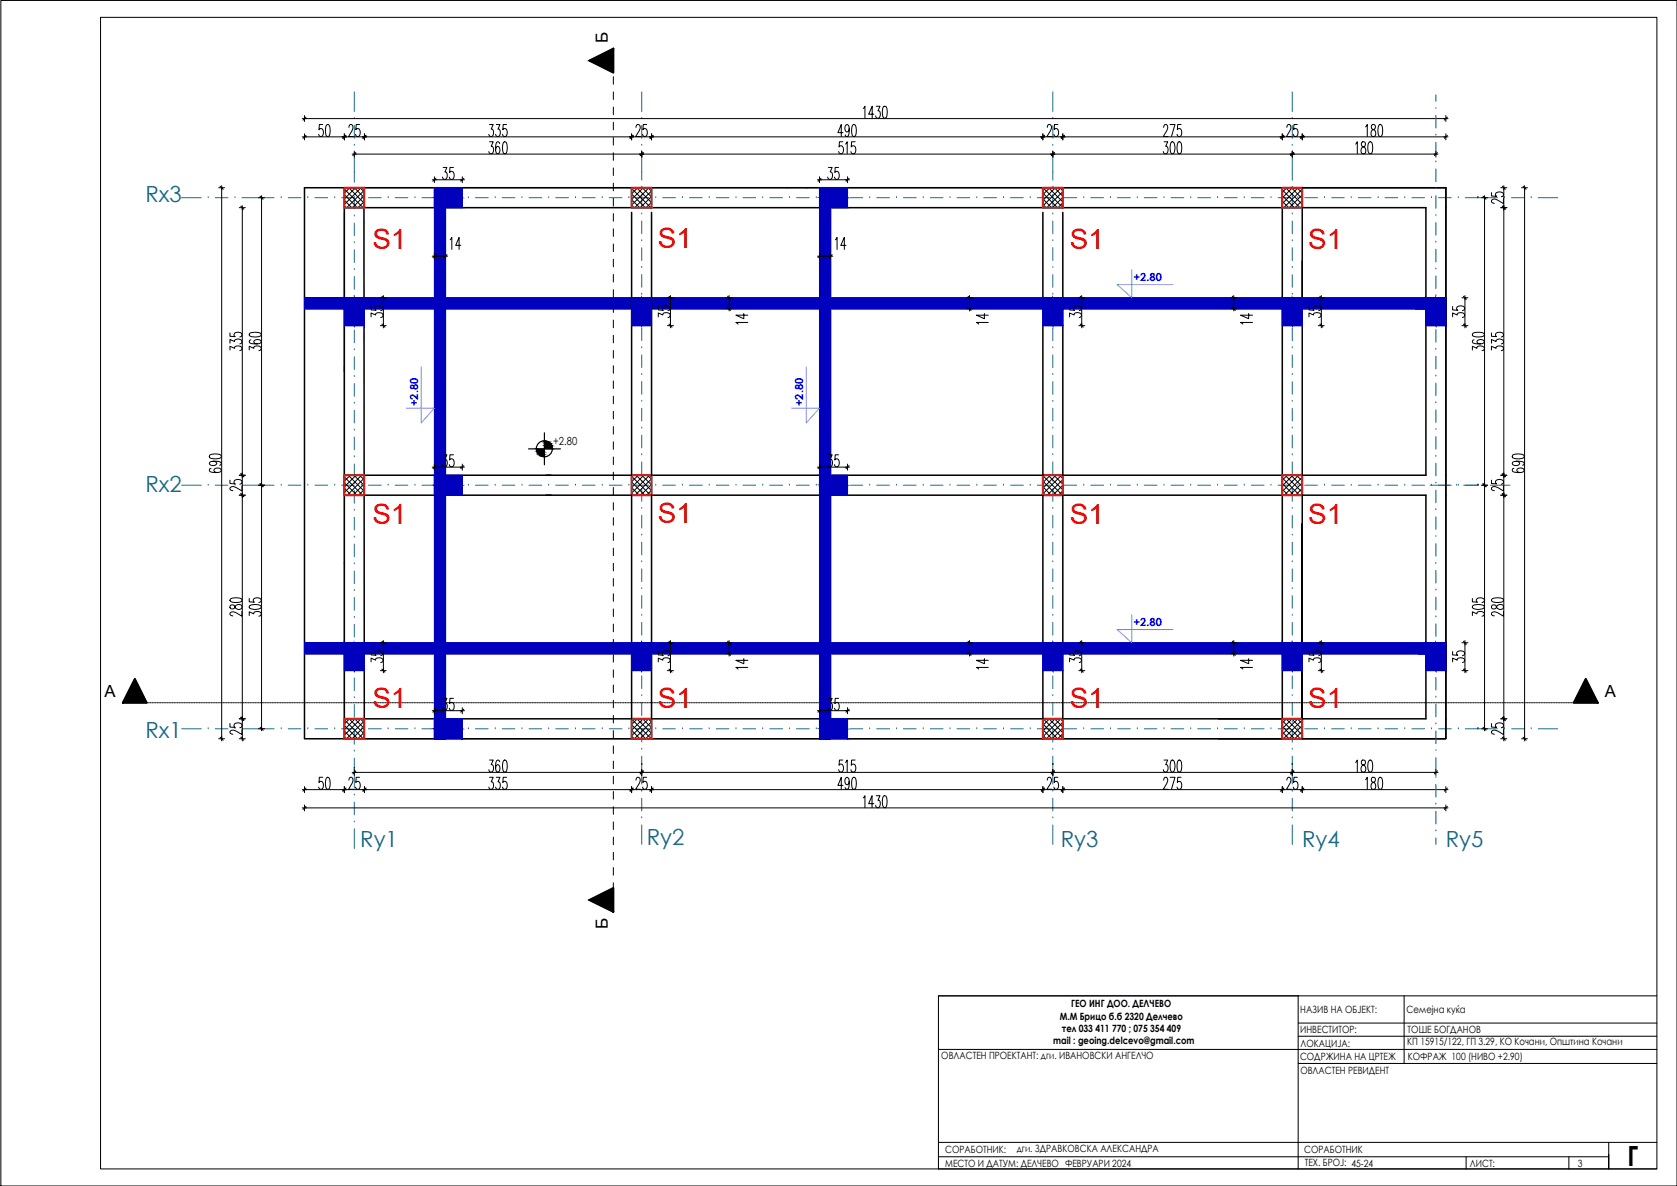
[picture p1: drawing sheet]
<svg xmlns="http://www.w3.org/2000/svg" width="420mm" height="297mm" viewBox="0 0 420 297" stroke-linecap="round" stroke-linejoin="round" font-family="sans-serif">
<defs><g id="words">
<g font-size="7" fill="#f00">
<text x="93.3" y="62.3">S1</text>
<text x="164.8" y="62.1">S1</text>
<text x="268.1" y="62.3">S1</text>
<text x="327.7" y="62.3">S1</text>
<text x="93.3" y="131.2">S1</text>
<text x="164.8" y="131">S1</text>
<text x="268.1" y="131.2">S1</text>
<text x="327.7" y="131.2">S1</text>
<text x="93.3" y="177.4">S1</text>
<text x="164.8" y="177.2">S1</text>
<text x="268.1" y="177.4">S1</text>
<text x="327.7" y="177.4">S1</text>
</g>
<text font-size="7" x="407.8" y="292">Г</text>
<g font-size="5.6" fill="#156a84">
<text x="36.4" y="50.6">Rx3</text>
<text x="36.4" y="123.1">Rx2</text>
<text x="36.4" y="184.8">Rx1</text>
<text x="90.3" y="212.2">Ry1</text>
<text x="162.1" y="211.6">Ry2</text>
<text x="265.8" y="212.2">Ry3</text>
<text x="326.2" y="212.2">Ry4</text>
<text x="362.2" y="212.2">Ry5</text>
</g>
<g font-size="4.2">
<text x="152.3" y="10.7" transform="rotate(-90 152.3 10.7)">Б</text>
<text x="26.2" y="174.7">А</text>
<text x="402.1" y="174.7">А</text>
<text x="152.3" y="232.8" transform="rotate(-90 152.3 232.8)">Б</text>
</g>
<g font-size="2.8" fill="#00f">
<text x="284" y="70.5">+2.80</text>
<text x="104.7" y="101.8" transform="rotate(-90 104.7 101.8)">+2.80</text>
<text x="201.3" y="101.8" transform="rotate(-90 201.3 101.8)">+2.80</text>
<text x="284" y="156.9">+2.80</text>
</g>
<text font-size="2.8" x="138.6" y="111.6">+2.80</text>
<g font-size="2.5">
<text x="265.5" y="255.3">М.М Брицо б.б 2320 Делчево</text>
<text x="268.4" y="252.3">ГЕО ИНГ ДОО. ДЕЛЧЕВО</text>
<text x="325.8" y="253.8">НАЗИВ НА ОБЈЕКТ:</text>
<text x="352.4" y="253.6">Семејна куќа</text>
<text x="263.9" y="261.5">mail : geoing.delcevo@gmail.com</text>
<text x="266" y="258.4">тел 033 411 770 ; 075 354 409</text>
<text x="325.8" y="258.6">ИНВЕСТИТОР:</text>
<text x="325.8" y="262.2">ЛОКАЦИЈА:</text>
<text x="352.6" y="261.7">КП 15915/122, ГП 3.29, КО Кочани, Општина Кочани</text>
<text x="352.7" y="258.7">ТОШЕ БОГДАНОВ</text>
<text x="235.8" y="265.3">ОВЛАСТЕН ПРОЕКТАНТ: дги. ИВАНОВСКИ АНГЕЛЧО</text>
<text x="325.7" y="265.5">СОДРЖИНА НА ЦРТЕЖ</text>
<text x="325.8" y="268.9">ОВЛАСТЕН РЕВИДЕНТ</text>
<text x="352.7" y="265.5">КОФРАЖ 100 (НИВО +2.90)</text>
<text x="236.8" y="288.7">СОРАБОТНИК:</text>
<text x="236.8" y="292.2">МЕСТО И ДАТУМ: ДЕЛЧЕВО ФЕВРУАРИ 2024</text>
<text x="254.8" y="288.5">дги. ЗДРАВКОВСКА АЛЕКСАНДРА</text>
<text x="326.8" y="288.8">СОРАБОТНИК</text>
<text x="326.9" y="292.1">ТЕХ. БРОЈ: 45-24</text>
<text x="368.3" y="292.3">ЛИСТ:</text>
<text x="395.4" y="292.2">3</text>
</g>
</g></defs>
<g fill="none" stroke="#000" stroke-width=".25">
<path d="M.2 .1h420v296.9h-420zM235.1 249.4h180M325.2 259.5h89.9M325.2 256.2h89.9M351.8 249.4v16.9M235.1 262.8h180M325.2 266.3h89.9M235.1 289.7h168M235.1 286.1h180M325.2 292.8v-43.4h-90.1v43.4h180M367.3 289.7v3.1M393.1 289.7v3.1"/>
<path d="M403.1 286.1v6.7v-3.7"/>
</g>
<path d="M25.2 4.3h389.9v288.5h-389.9z" fill="none" stroke="#000" stroke-width=".25"/>
<path d="M86.3 47h275.9v138h-275.9z" fill="none" stroke="#000" stroke-width=".25"/>
<!-- layer: Structural - Bearing -->
<g fill="none" stroke="#000" stroke-width=".38">
<path d="M86.3 47l-10 .1v137.9h10M86.3 52v128M91.2 52l.1 128h66.9v-56M91.3 47h66.9M91.3 52h66.9M158.2 53.2v65.8M163.2 52h98.1M163.2 47h98.1M163.2 53.2v65.8M261.3 53.2v65.8M266.3 52h55v67h-230M266.3 47h55"/>
<path d="M266.3 53.2v65.8M326.3 47h35.9v138h-35.9M326.3 52h31v67h-31zM91.3 124h46.8M136.8 124h184.5v56h-55v-56M163.2 124v56h98.1v-56M326.3 131.2v48.8v-56h31v56h-31M91.3 185h66.9M163.2 185h98.1M266.3 185h55"/>
</g>
<g fill="none" stroke="#000" stroke-width=".25">
<path d="M86.3 53.2v40M86.3 51.6l.4 .4M86.3 50.2l1.8 1.8M86.3 48.8l3.2 3.2M86.3 47.4l4.7 4.6M87.4 47l3.9 3.9M87.6 47l-1.3 1.4M88.8 47l2.5 2.5M89.1 47l-2.8 2.8M90.2 47l1.1 1.1M90.5 47l-4.2 4.2M91.3 47.7l-4.4 4.3"/>
<path d="M91.3 49.1l-3 2.9M91.3 50.4l-1.6 1.6M91.3 51.9l-.2 .1M158.2 51.4l.6 .6M158.4 47l-.2 .1 4.9 4.9M159.5 47l3.7 3.7M159.8 47l-1.6 1.6 3.5 3.4M160.9 47l2.3 2.3M161.2 47l-3 3 2.1 2M162.3 47l.9 .9M162.6 47l-4.4 4.4M163.2 47.8l-4.2 4.2"/>
<path d="M163.2 49.2l-2.8 2.8M163.2 50.7l-1.4 1.3M261.3 51.2l.8 .8M261.3 49.8l2.2 2.2M261.3 48.4l3.6 3.6M261.3 47l5 5M261.6 47l-.3 .4M262.7 47l3.6 3.6M263 47l-1.7 1.8M264.2 47l2.1 2.1M264.4 47l-3.1 3.2M265.6 47l.7 .7"/>
<path d="M265.8 47l-4.5 4.6M266.3 48l-4 4M266.3 49.4l-2.6 2.6M266.3 50.8l-1.3 1.2M321.3 51.8l.2 .2M321.3 50.4l1.6 1.6M321.3 49l3 3M321.3 47.6l4.4 4.4M322.1 47l4.2 4.2M322.4 47l-1.1 1.2M323.6 47l2.7 2.8M323.8 47l-2.5 2.6"/>
<path d="M325 47l1.3 1.3M325.2 47l-3.9 4M326.3 47h35.9v138h-35.9M326.3 47.4l-4.7 4.6M326.3 48.8l-3.3 3.2M326.3 50.2l-1.8 1.8M326.3 51.6l-.4 .4M86.3 119.5l4.5 4.5M86.4 119l-.1 .1M87.2 119l4.1 4M87.8 119l-1.5 1.5M88.7 119l2.6 2.6"/>
<path d="M89.2 119l-2.9 2.9M90.1 119l1.2 1.2M90.6 119l-4.3 4.3M91.3 119.7l-4.3 4.3M158.5 119l-.3 .3 4.8 4.7M159.4 119l3.8 3.9M159.9 119l-1.7 1.7 3.3 3.3M160.8 119l2.4 2.4M161.3 119l-3.1 3.1 1.9 1.9M162.2 119l1 1M162.7 119l-4.5 4.5 .5 .5M163.2 119.9l-4.1 4.1"/>
<path d="M261.3 119.1l4.9 4.9M261.7 119l-.4 .5M262.6 119l3.7 3.7M263.1 119l-1.8 1.9M264 119l2.3 2.3M264.5 119l-3.2 3.3M265.4 119l.9 .8M265.9 119l-4.6 4.7M321.3 119.7l4.3 4.3M322 119l4.3 4.3M322.5 119l-1.2 1.3M323.4 119l2.9 2.9"/>
<path d="M323.9 119l-2.6 2.7M324.8 119l1.5 1.5M325.3 119l-4 4.1M326.3 119h.1M326.3 119.5l-4.5 4.5M86.3 123.7l.3 .3M86.3 122.3l1.7 1.7M86.3 120.9l3.1 3.1M91.3 121.2l-2.9 2.8M91.3 122.6l-1.5 1.4M91.3 124h.1M163.2 121.4l-2.7 2.6"/>
<path d="M163.2 122.8l-1.2 1.2M261.3 123.3l.7 .7M261.3 121.9l2.1 2.1M261.3 120.5l3.5 3.5M266.3 120.1l-3.9 3.9M266.3 121.5l-2.5 2.5M266.3 123l-1.1 1M321.3 123.9l.1 .1M321.3 122.5l1.4 1.5M321.3 121.1l2.9 2.9M326.3 120.9l-3.1 3.1M326.3 122.3l-1.7 1.7"/>
<path d="M326.3 123.8l-.3 .2M158.2 181.5l3.6 3.5 1.4-1.5M158.3 180l4.9 5M159.6 180l3.6 3.7M159.7 180l-1.5 1.5M161 180l2.2 2.3M161.1 180l-2.9 2.9 2.1 2.1 2.9-2.9M162.4 180l.8 .8M162.5 180l-4.3 4.3 .7 .7M163.2 180.7l-4.2 4.3M261.3 184.1l.8 .9M261.3 182.7l2.3 2.3"/>
<path d="M261.3 181.3l3.7 3.7M261.4 180l4.9 4.9M261.5 180l-.2 .3M262.8 180l3.5 3.5M262.9 180l-1.6 1.7M264.2 180l2.1 2.1M264.3 180l-3 3.1M265.6 180l.7 .7M265.8 180l-4.5 4.5M266.3 180.9l-4.1 4.1M266.3 182.4l-2.7 2.6M266.3 183.8l-1.3 1.2"/>
<path d="M321.3 181.9l3.1 3.1 1.9-1.8M321.3 180.5l4.5 4.5 .5-.4M321.3 184.7l.2 .3M321.3 183.3l1.7 1.7M322.2 180l4.1 4.1M322.3 180l-1 1.1M323.6 180l2.7 2.7M323.7 180l-2.4 2.5M325 180l1.3 1.3M325.2 180l-3.9 3.9M326.3 180.3l-4.7 4.7M326.3 181.7l-3.3 3.3"/>
</g>
<!-- layer: OSKI -->
<g fill="none" stroke="#156a84" stroke-width=".25">
<path d="M88.8 36.4h.1M88.8 29.7h.1M88.8 23v4.9M88.8 31.4v3.2M88.8 38.1v7.5M160.8 36.4h.1M160.8 29.7h.1M160.8 23v4.9M160.8 31.4v3.2M160.8 38.1v7M263.8 36.4h.1M263.8 29.7h.1"/>
<path d="M263.8 23v4.9M263.8 31.4v3.2M263.8 38.1v7M323.8 36.4h.1M323.8 29.7h.1M323.8 23v4.9M323.8 31.4v3.2M323.8 38.1v7M359.7 27.2h.1M359.7 33.9h.1M359.7 23.8v1.6M359.7 28.9v3.2"/>
<path d="M359.7 35.6v3.2M45.5 49.5h4.9M52.2 49.5h.1M53.9 49.5h3.2M58.9 49.5h.1M60.6 49.5h8.1M70.4 49.5h.1M72.2 49.5h3.2M77.1 49.5h.1M78.9 49.5h3.2M83.9 49.5h.1M85.6 49.5h3.2"/>
<path d="M88.8 54.1h.1M88.8 47.4h.1M88.8 49.1v3.2M88.8 55.9v3.1M90.6 49.5h.1M92.3 49.5h3.2M97.2 49.5h.1M99 49.5h3.2M104 49.5h.1M105.7 49.5h3.2M110.7 49.5h.1M112.4 49.5h3.2"/>
<path d="M117.3 49.5h.1M119.1 49.5h3.2M124.1 49.5h.1M125.8 49.5h3.2M130.8 49.5h.1M132.5 49.5h3.2M137.5 49.5h.1M139.2 49.5h3.2M144.2 49.5h.1M145.9 49.5h3.2M150.9 49.5h.1M152.7 49.5h3.1"/>
<path d="M157.6 49.5h.1M159.3 49.5h3.2M160.8 53.6h.1M160.8 46.9h.1M160.8 48.7v3.1M160.8 55.4v3.1M164.3 49.5h.1M166 49.5h3.2M171 49.5h.1M172.8 49.5h3.1M177.7 49.5h.1M179.5 49.5h3.1"/>
<path d="M184.4 49.5h.1M186.1 49.5h3.2M191.1 49.5h.1M192.9 49.5h3.1M197.8 49.5h.1M199.6 49.5h3.1M204.5 49.5h.1M206.2 49.5h3.2M211.2 49.5h.1M213 49.5h3.2M217.9 49.5h.1M219.7 49.5h3.1"/>
<path d="M224.6 49.5h.1M226.4 49.5h3.1M231.3 49.5h.1M233.1 49.5h3.2M238 49.5h.1M239.8 49.5h3.2M244.7 49.5h.1M246.5 49.5h3.1M251.4 49.5h.1M253.2 49.5h3.2M258.1 49.5h.1M259.9 49.5h3.2"/>
<path d="M263.8 53.6h.1M263.8 46.9h.1M263.8 48.7v3.1M263.8 55.4v3.1M264.8 49.5h.1M266.6 49.5h3.1M271.5 49.5h.1M273.3 49.5h3.2M278.2 49.5h.1M280 49.5h3.2M284.9 49.5h.1M286.7 49.5h3.2"/>
<path d="M291.6 49.5h.1M293.4 49.5h3.2M298.3 49.5h.1M300.1 49.5h3.2M305.1 49.5h.1M306.8 49.5h3.2M311.7 49.5h.1M313.5 49.5h3.2M318.4 49.5h.1M320.2 49.5h3.2M323.8 53.6h.1M323.8 46.9h.1"/>
<path d="M323.8 48.7v3.1M323.8 55.4v3.1M325.2 49.5h.1M326.9 49.5h3.2M331.9 49.5h.1M333.6 49.5h3.2M338.5 49.5h.1M340.3 49.5h3.2M345.3 49.5h.1M347 49.5h3.2M352 49.5h.1M353.7 49.5h3.2"/>
<path d="M358.6 49.5h.1M359.7 40.5h.1M359.7 47.3h.1M359.7 54h.1M359.7 42.3v3.2M359.7 49v3.2M359.7 55.7v3.2M360.4 49.5h3.2M365.4 49.5h.1M367.1 49.5h8.1M376.9 49.5h.1M378.7 49.5h3.2"/>
<path d="M383.6 49.5h.1M385.4 49.5h4.9M88.8 74.2h.1M88.8 67.5h.1M88.8 60.8h.1M88.8 62.6v3.1M88.8 69.2v3.2M88.8 76v3.1M160.8 73.7h.1M160.8 67h.1M160.8 60.3h.1M160.8 62v3.2"/>
<path d="M160.8 68.8v3.2M160.8 75.5v3.1M263.8 73.7h.1M263.8 67h.1M263.8 60.3h.1M263.8 62v3.2M263.8 68.8v3.2M263.8 75.5v3.1M323.8 73.7h.1M323.8 67h.1M323.8 60.3h.1M323.8 62v3.2"/>
<path d="M323.8 68.8v3.2M323.8 75.5v3.1M359.7 60.6h.1M359.7 67.4h.1M359.7 74.1h.1M359.7 62.4v3.2M359.7 69.1v3.2M359.7 75.8v3.2M88.8 94.3h.1M88.8 87.6h.1M88.8 80.9h.1M88.8 82.7v3.1"/>
<path d="M88.8 89.4v3.1M88.8 96.1v3.2M160.8 93.8h.1M160.8 87.1h.1M160.8 80.4h.1M160.8 82.2v3.1M160.8 88.9v3.2M160.8 95.6v3.1M263.8 93.8h.1M263.8 87.1h.1M263.8 80.4h.1M263.8 82.2v3.1"/>
<path d="M263.8 88.9v3.2M263.8 95.6v3.1M323.8 93.8h.1M323.8 87.1h.1M323.8 80.4h.1M323.8 82.2v3.1M323.8 88.9v3.2M323.8 95.6v3.1M359.7 80.8h.1M359.7 87.5h.1M359.7 94.2h.1M359.7 82.5v3.2"/>
<path d="M359.7 89.2v3.2M359.7 96v3.1M88.8 114.4h.1M88.8 107.7h.1M88.8 101h.1M88.8 102.8v3.1M88.8 109.5v3.1M88.8 116.2v3.2M160.8 113.9h.1M160.8 107.2h.1M160.8 100.5h.1M160.8 102.3v3.1"/>
<path d="M160.8 109v3.2M160.8 115.7v3.2M263.8 113.9h.1M263.8 107.2h.1M263.8 100.5h.1M263.8 102.3v3.1M263.8 109v3.2M263.8 115.7v3.2M323.8 113.9h.1M323.8 107.2h.1M323.8 100.5h.1M323.8 102.3v3.1"/>
<path d="M323.8 109v3.2M323.8 115.7v3.2M359.7 100.9h.1M359.7 107.6h.1M359.7 114.3h.1M359.7 102.6v3.2M359.7 109.3v3.2M359.7 116v3.2M45.5 121.5h4.9M52.2 121.5h.1M53.9 121.5h3.2M58.9 121.5h.1"/>
<path d="M60.6 121.5h8.1M70.4 121.5h.1M72.2 121.5h3.2M77.1 121.5h.1M78.9 121.5h3.2M83.9 121.5h.1M85.6 121.5h3.2M88.8 134.5h.1M88.8 127.8h.1M88.8 121.1h.1M88.8 122.9v3.2M88.8 129.6v3.1"/>
<path d="M88.8 136.3v3.1M90.6 121.5h.1M92.3 121.5h3.2M97.2 121.5h.1M99 121.5h3.2M104 121.5h.1M105.7 121.5h3.2M110.7 121.5h.1M112.4 121.5h3.2M117.3 121.5h.1M119.1 121.5h3.2M124.1 121.5h.1"/>
<path d="M125.8 121.5h3.2M130.8 121.5h.1M132.5 121.5h3.2M137.5 121.5h.1M139.2 121.5h3.2M144.2 121.5h.1M145.9 121.5h3.2M150.9 121.5h.1M152.7 121.5h3.1M157.6 121.5h.1M159.3 121.5h3.2M160.8 134h.1"/>
<path d="M160.8 127.3h.1M160.8 120.6h.1M160.8 122.4v3.1M160.8 129.1v3.1M160.8 135.8v3.2M164.3 121.5h.1M166 121.5h3.2M171 121.5h.1M172.8 121.5h3.1M177.7 121.5h.1M179.5 121.5h3.1M184.4 121.5h.1"/>
<path d="M186.1 121.5h3.2M191.1 121.5h.1M192.9 121.5h3.1M197.8 121.5h.1M199.6 121.5h3.1M204.5 121.5h.1M206.2 121.5h3.2M211.2 121.5h.1M213 121.5h3.2M217.9 121.5h.1M219.7 121.5h3.1M224.6 121.5h.1"/>
<path d="M226.4 121.5h3.1M231.3 121.5h.1M233.1 121.5h3.2M238 121.5h.1M239.8 121.5h3.2M244.7 121.5h.1M246.5 121.5h3.1M251.4 121.5h.1M253.2 121.5h3.2M258.1 121.5h.1M259.9 121.5h3.2M263.8 134h.1"/>
<path d="M263.8 127.3h.1M263.8 120.6h.1M263.8 122.4v3.1M263.8 129.1v3.1M263.8 135.8v3.2M264.8 121.5h.1M266.6 121.5h3.1M271.5 121.5h.1M273.3 121.5h3.2M278.2 121.5h.1M280 121.5h3.2M284.9 121.5h.1"/>
<path d="M286.7 121.5h3.2M291.6 121.5h.1M293.4 121.5h3.2M298.3 121.5h.1M300.1 121.5h3.2M305.1 121.5h.1M306.8 121.5h3.2M311.7 121.5h.1M313.5 121.5h3.2M318.4 121.5h.1M320.2 121.5h3.2M323.8 134h.1"/>
<path d="M323.8 127.3h.1M323.8 120.6h.1M323.8 122.4v3.1M323.8 129.1v3.1M323.8 135.8v3.2M325.2 121.5h.1M326.9 121.5h3.2M331.9 121.5h.1M333.6 121.5h3.2M338.5 121.5h.1M340.3 121.5h3.2M345.3 121.5h.1"/>
<path d="M347 121.5h3.2M352 121.5h.1M353.7 121.5h3.2M358.3 121.5h5.3M358.6 121.5h.1M359.7 121h.1M359.7 127.7h.1M359.7 134.4h.1M359.7 122.8v3.1M359.7 129.4v3.2M359.7 136.1v3.2M365 121.5h.1"/>
<path d="M365.4 121.5h.1M366.7 121.5h3.6M371.6 121.5h.1M373.4 121.5h4.9M88.8 154.6h.1M88.8 147.9h.1M88.8 141.2h.1M88.8 143v3.2M88.8 149.7v3.2M88.8 156.4v3.1M160.8 154.1h.1M160.8 147.4h.1"/>
<path d="M160.8 140.7h.1M160.8 142.5v3.2M160.8 149.2v3.1M160.8 155.9v3.2M263.8 154.1h.1M263.8 147.4h.1M263.8 140.7h.1M263.8 142.5v3.2M263.8 149.2v3.1M263.8 155.9v3.2M323.8 154.1h.1M323.8 147.4h.1"/>
<path d="M323.8 140.7h.1M323.8 142.5v3.2M323.8 149.2v3.1M323.8 155.9v3.2M359.7 141.1h.1M359.7 147.8h.1M359.7 154.5h.1M359.7 142.9v3.1M359.7 149.5v3.2M359.7 156.2v3.2M88.8 174.7h.1M88.8 168h.1"/>
<path d="M88.8 161.3h.1M88.8 163.1v3.2M88.8 169.8v3.2M88.8 176.5v3.1M160.8 174.2h.1M160.8 167.5h.1M160.8 160.8h.1M160.8 162.6v3.2M160.8 169.3v3.2M160.8 176v3.2M263.8 174.2h.1M263.8 167.5h.1"/>
<path d="M263.8 160.8h.1M263.8 162.6v3.2M263.8 169.3v3.2M263.8 176v3.2M323.8 174.2h.1M323.8 167.5h.1M323.8 160.8h.1M323.8 162.6v3.2M323.8 169.3v3.2M323.8 176v3.2M359.7 161.2h.1M359.7 167.9h.1"/>
<path d="M359.7 174.6h.1M359.7 163v3.1M359.7 169.7v3.1M359.7 176.3v3.2M45.5 182.5h4.9M52.2 182.5h.1M53.9 182.5h3.2M58.9 182.5h.1M60.6 182.5h8.1M70.4 182.5h.1M72.2 182.5h3.2M77.1 182.5h.1"/>
<path d="M78.9 182.5h3.2M83.9 182.5h.1M85.6 182.5h3.2M88.8 188.1h.1M88.8 181.4h.1M88.8 199.1h.1M88.8 183.2v3.2M88.8 189.9v7.5M90.6 182.5h.1M92.3 182.5h3.2M97.2 182.5h.1M99 182.5h3.2"/>
<path d="M104 182.5h.1M105.7 182.5h3.2M110.7 182.5h.1M112.4 182.5h3.2M117.3 182.5h.1M119.1 182.5h3.2M124.1 182.5h.1M125.8 182.5h3.2M130.8 182.5h.1M132.5 182.5h3.2M137.5 182.5h.1M139.2 182.5h3.2"/>
<path d="M144.2 182.5h.1M145.9 182.5h3.2M150.9 182.5h.1M152.7 182.5h3.1M157.6 182.5h.1M159.3 182.5h3.2M160.8 187.6h.1M160.8 180.9h.1M160.8 198.1h.1M160.8 182.7v3.2M160.8 189.4v7M160.8 199.9v3.2"/>
<path d="M164.3 182.5h.1M166 182.5h3.2M171 182.5h.1M172.8 182.5h3.1M177.7 182.5h.1M179.5 182.5h3.1M184.4 182.5h.1M186.1 182.5h3.2M191.1 182.5h.1M192.9 182.5h3.1M197.8 182.5h.1M199.6 182.5h3.1"/>
<path d="M204.5 182.5h.1M206.2 182.5h3.2M211.2 182.5h.1M213 182.5h3.2M217.9 182.5h.1M219.7 182.5h3.1M224.6 182.5h.1M226.4 182.5h3.1M231.3 182.5h.1M233.1 182.5h3.2M238 182.5h.1M239.8 182.5h3.2"/>
<path d="M244.7 182.5h.1M246.5 182.5h3.1M251.4 182.5h.1M253.2 182.5h3.2M258.1 182.5h.1M259.9 182.5h3.2M263.8 187.6h.1M263.8 180.9h.1M263.8 198.1h.1M263.8 182.7v3.2M263.8 189.4v7M263.8 199.9v3.2"/>
<path d="M264.8 182.5h.1M266.6 182.5h3.1M271.5 182.5h.1M273.3 182.5h3.2M278.2 182.5h.1M280 182.5h3.2M284.9 182.5h.1M286.7 182.5h3.2M291.6 182.5h.1M293.4 182.5h3.2M298.3 182.5h.1M300.1 182.5h3.2"/>
<path d="M305.1 182.5h.1M306.8 182.5h3.2M311.7 182.5h.1M313.5 182.5h3.2M318.4 182.5h.1M320.2 182.5h3.2M323.8 187.6h.1M323.8 180.9h.1M323.8 198.1h.1M323.8 182.7v3.2M323.8 189.4v7M323.8 199.9v3.2"/>
<path d="M325.2 182.5h.1M326.9 182.5h3.2M331.9 182.5h.1M333.6 182.5h3.2M338.5 182.5h.1M340.3 182.5h3.2M345.3 182.5h.1M347 182.5h3.2M352 182.5h.1M353.7 182.5h3.2M358.6 182.5h.1M359.7 181.3h.1"/>
<path d="M359.7 188h.1M359.7 194.7h.1M359.7 183.1v3.2M359.7 189.8v3.1M359.7 196.5v3.1M360.4 182.5h3.2M365.4 182.5h.1M367.1 182.5h8.1M376.9 182.5h.1M378.7 182.5h3.2M383.6 182.5h.1M385.4 182.5h4.9"/>
<path d="M88.8 205.9h.1M88.8 200.9v3.2M88.8 207.6v4.9M160.8 204.8h.1M160.8 206.6v4.9M263.8 204.8h.1M263.8 206.6v4.9M323.8 204.8h.1M323.8 206.6v4.9M359.7 201.4h.1M359.7 208.1h.1M359.7 203.2v3.2"/>
<path d="M359.7 209.9v1.6"/>
</g>
<g fill="none" stroke="#000" stroke-width=".25">
<path d="M65.5 49.5h.1M370.3 49.5h.1M371.9 49.5h.1M65.5 121.5h.1M370.3 121.5h.1M371.9 121.5h.1M65.5 182.5h.1M88.8 192.5h.1M160.8 191.5h.1M263.8 191.5h.1M323.8 191.5h.1M370.3 182.5h.1"/>
<path d="M371.9 182.5h.1"/>
</g>
<g fill="none" stroke="#000" stroke-width=".3">
<path d="M132.4 112.4h8M136.4 108.4v8"/>
<circle cx="136.4" cy="112.4" r="2.01"/>
</g>
<g fill="#000" stroke="#000" stroke-width=".25">
<path d="M135 113.8h1.4v.4zM136.4 110.4l.8 .2h-.8z"/>
<path d="M135 113.8l.6 .4h.8zM135.6 114.2h.8v.2z"/>
<path d="M134.4 112.4l2 .8v-.8zM134.4 112.4l2 .8h-1.8z"/>
<path d="M134.6 113.2l1.8 .6v-.6zM134.6 113.2l1.8 .6h-1.4z"/>
<path d="M136.4 110.6l1.4 .4-.6-.4zM136.4 110.6l1.4 .4h-1.4z"/>
<path d="M136.4 111l1.9 .6-.5-.6zM136.4 111l1.9 .6h-1.9z"/>
<path d="M136.4 111.6l2 .8-.1-.8zM136.4 111.6l2 .8h-2z"/>
</g>
<!-- layer: Marker - Section -->
<g fill="none" stroke="#000" stroke-width=".25">
<path d="M153.7 12.2v1.3M153.7 15.4v1.9M153.7 19.2v1.9M153.7 23v1.9M153.7 26.8v1.9M153.7 30.6v1.9M153.7 34.4v2M153.7 38.3v1.9M153.7 42.1v1.9M153.7 45.9v1.9M153.7 49.7v1.9M153.7 53.5v1.9"/>
<path d="M153.7 57.3v1.9M153.7 61.1v1.9M153.7 64.9v1.9M153.7 68.7v1.9M153.7 72.5v2M153.7 76.4v1.9M153.7 80.2v1.9M153.7 84v1.9M153.7 87.8v1.9M153.7 91.6v1.9M153.7 95.4v1.9M153.7 99.2v1.9"/>
<path d="M153.7 103v1.9M153.7 106.8v1.9M153.7 110.6v2M153.7 114.5v1.9M153.7 118.3v1.9M153.7 122.1v1.9M153.7 125.9v1.8M153.7 129.7v1.9M153.7 133.5v1.9M153.7 137.3v1.9M153.7 141.1v1.9M153.7 144.9v1.9"/>
<path d="M153.7 148.7v1.9M153.7 152.5v1.9M153.7 156.3v1.9M36.7 176h.3M37.2 176h.2M37.6 176h.2M38.1 176h.2M38.5 176h.2M38.9 176h.2M39.3 176h.2M39.8 176h.2M40.2 176h.2"/>
<path d="M40.6 176h.2M41 176h.2M41.4 176h.3M41.9 176h.2M42.3 176h.2M42.7 176h.2M43.1 176h.2M43.6 176h.2M44 176h.2M44.4 176h.2M44.8 176h.2M45.3 176h.2"/>
<path d="M45.7 176h.2M46.1 176h.2M46.5 176h.2M46.9 176h.3M47.4 176h.2M47.8 176h.2M48.2 176h.2M48.6 176h.3M49.1 176h.2M49.5 176h.2M49.9 176h.2M50.3 176h.2"/>
<path d="M50.8 176h.2M51.2 176h.2M51.6 176h.2M52 176h.2M52.5 176h.2M52.9 176h.2M53.3 176h.2M53.7 176h.2M54.1 176h.3M54.6 176h.2M55 176h.2M55.4 176h.2"/>
<path d="M55.8 176h.2M56.3 176h.2M56.7 176h.2M57.1 176h.2M57.5 176h.2M58 176h.2M58.4 176h.2M58.8 176h.2M59.2 176h.2M59.6 176h.3M60.1 176h.2M60.5 176h.2"/>
<path d="M60.9 176h.2M61.3 176h.3M61.8 176h.2M62.2 176h.2M62.6 176h.2M63 176h.2M63.5 176h.2M63.9 176h.2M64.3 176h.2M64.7 176h.2M65.2 176h.2M65.6 176h.2"/>
<path d="M66 176h.2M66.4 176h.2M66.8 176h.3M67.3 176h.2M67.7 176h.2M68.1 176h.2M68.5 176h.2M69 176h.2M69.4 176h.2M69.8 176h.2M70.2 176h.2M70.7 176h.2"/>
<path d="M71.1 176h.2M71.5 176h.2M71.9 176h.2M72.3 176h.3M72.8 176h.2M73.2 176h.2M73.6 176h.2M74 176h.3M74.5 176h.2M74.9 176h.2M75.3 176h.2M75.7 176h.2"/>
<path d="M76.2 176h.2M76.6 176h.2M77 176h.2M77.4 176h.2M77.9 176h.2M78.3 176h.2M78.7 176h.2M79.1 176h.2M79.5 176h.3M80 176h.2M80.4 176h.2M80.8 176h.2"/>
<path d="M81.2 176h.2M81.7 176h.2M82.1 176h.2M82.5 176h.2M82.9 176h.2M83.4 176h.2M83.8 176h.2M84.2 176h.2M84.6 176h.2M85 176h.3M85.5 176h.2M85.9 176h.2"/>
<path d="M86.3 176h.2M86.7 176h.3M87.2 176h.2M87.6 176h.2M88 176h.2M88.4 176h.2M88.9 176h.2M89.3 176h.2M89.7 176h.2M90.1 176h.2M90.6 176h.2M91 176h.2"/>
<path d="M91.4 176h.2M91.8 176h.2M92.2 176h.3M92.7 176h.2M93.1 176h.2M93.5 176h.2M93.9 176h.2M94.4 176h.2M94.8 176h.2M95.2 176h.2M95.6 176h.2M96.1 176h.2"/>
<path d="M96.5 176h.2M96.9 176h.2M97.3 176h.2M97.7 176h.3M98.2 176h.2M98.6 176h.2M99 176h.2M99.4 176h.3M99.9 176h.2M100.3 176h.2M100.7 176h.2M101.1 176h.2"/>
<path d="M101.6 176h.2M102 176h.2M102.4 176h.2M102.8 176h.2M103.3 176h.2M103.7 176h.2M104.1 176h.2M104.5 176h.2M104.9 176h.3M105.4 176h.2M105.8 176h.2M106.2 176h.2"/>
<path d="M106.6 176h.2M107.1 176h.2M107.5 176h.2M107.9 176h.2M108.3 176h.2M108.8 176h.2M109.2 176h.2M109.6 176h.2M110 176h.2M110.4 176h.3M110.9 176h.2M111.3 176h.2"/>
<path d="M111.7 176h.2M112.1 176h.3M112.6 176h.2M113 176h.2M113.4 176h.2M113.8 176h.2M114.3 176h.2M114.7 176h.2M115.1 176h.2M115.5 176h.2M116 176h.2M116.4 176h.2"/>
<path d="M116.8 176h.2M117.2 176h.2M117.6 176h.3M118.1 176h.2M118.5 176h.2M118.9 176h.2M119.3 176h.2M119.8 176h.2M120.2 176h.2M120.6 176h.2M121 176h.2M121.5 176h.2"/>
<path d="M121.9 176h.2M122.3 176h.2M122.7 176h.2M123.1 176h.3M123.6 176h.2M124 176h.2M124.4 176h.2M124.8 176h.3M125.3 176h.2M125.7 176h.2M126.1 176h.2M126.5 176h.2"/>
<path d="M127 176h.2M127.4 176h.2M127.8 176h.2M128.2 176h.2M128.7 176h.2M129.1 176h.2M129.5 176h.2M129.9 176h.2M130.3 176h.3M130.8 176h.2M131.2 176h.2M131.6 176h.2"/>
<path d="M132 176h.2M132.5 176h.2M132.9 176h.2M133.3 176h.2M133.7 176h.2M134.2 176h.2M134.6 176h.2M135 176h.2M135.4 176h.2M135.8 176h.3M136.3 176h.2M136.7 176h.2"/>
<path d="M137.1 176h.2M137.5 176h.3M138 176h.2M138.4 176h.2M138.8 176h.2M139.2 176h.2M139.7 176h.2M140.1 176h.2M140.5 176h.2M140.9 176h.2M141.4 176h.2M141.8 176h.2"/>
<path d="M142.2 176h.2M142.6 176h.2M143 176h.3M143.5 176h.2M143.9 176h.2M144.3 176h.2M144.7 176h.2M145.2 176h.2M145.6 176h.2M146 176h.2M146.4 176h.2M146.9 176h.2"/>
<path d="M147.3 176h.2M147.7 176h.2M148.1 176h.2M148.5 176h.3M149 176h.2M149.4 176h.2M149.8 176h.2M150.2 176h.3M150.7 176h.2M151.1 176h.2M151.5 176h.2M151.9 176h.2"/>
<path d="M152.4 176h.2M152.8 176h.2M153.2 176h.2M153.6 176h.2M153.7 160.1v1.9M153.7 163.9v1.9M153.7 167.8v1.9M153.7 171.6v1.9M153.7 175.4v1.9M153.7 179.2v1.9M154.1 176h.2M154.5 176h.2"/>
<path d="M154.9 176h.2M155.3 176h.2M155.7 176h.3M156.2 176h.2M156.6 176h.2M157 176h.2M157.4 176h.2M157.9 176h.2M158.3 176h.2M158.7 176h.2M159.1 176h.2M159.6 176h.2"/>
<path d="M160 176h.2M160.4 176h.2M160.8 176h.2M161.2 176h.3M161.7 176h.2M162.1 176h.2M162.5 176h.2M162.9 176h.3M163.4 176h.2M163.8 176h.2M164.2 176h.2M164.6 176h.2"/>
<path d="M165.1 176h.2M165.5 176h.2M165.9 176h.2M166.3 176h.2M166.8 176h.2M167.2 176h.2M167.6 176h.2M168 176h.2M168.4 176h.3M168.9 176h.2M169.3 176h.2M169.7 176h.2"/>
<path d="M170.1 176h.2M170.6 176h.2M171 176h.2M171.4 176h.2M171.8 176h.2M172.3 176h.2M172.7 176h.2M173.1 176h.2M173.5 176h.2M173.9 176h.3M174.4 176h.2M174.8 176h.2"/>
<path d="M175.2 176h.2M175.6 176h.3M176.1 176h.2M176.5 176h.2M176.9 176h.2M177.3 176h.2M177.8 176h.2M178.2 176h.2M178.6 176h.2M179 176h.2M179.5 176h.2M179.9 176h.2"/>
<path d="M180.3 176h.2M180.7 176h.2M181.1 176h.3M181.6 176h.2M182 176h.2M182.4 176h.2M182.8 176h.2M183.3 176h.2M183.7 176h.2M184.1 176h.2M184.5 176h.2M185 176h.2"/>
<path d="M185.4 176h.2M185.8 176h.2M186.2 176h.2M186.6 176h.3M187.1 176h.2M187.5 176h.2M187.9 176h.2M188.3 176h.3M188.8 176h.2M189.2 176h.2M189.6 176h.2M190 176h.2"/>
<path d="M190.5 176h.2M190.9 176h.2M191.3 176h.2M191.7 176h.2M192.2 176h.2M192.6 176h.2M193 176h.2M193.4 176h.2M193.8 176h.3M194.3 176h.2M194.7 176h.2M195.1 176h.2"/>
<path d="M195.5 176h.2M196 176h.2M196.4 176h.2M196.8 176h.2M197.2 176h.2M197.7 176h.2M198.1 176h.2M198.5 176h.2M198.9 176h.2M199.3 176h.3M199.8 176h.2M200.2 176h.2"/>
<path d="M200.6 176h.2M201 176h.3M201.5 176h.2M201.9 176h.2M202.3 176h.2M202.7 176h.2M203.2 176h.2M203.6 176h.2M204 176h.2M204.4 176h.2M204.9 176h.2M205.3 176h.2"/>
<path d="M205.7 176h.2M206.1 176h.2M206.5 176h.3M207 176h.2M207.4 176h.2M207.8 176h.2M208.2 176h.2M208.7 176h.2M209.1 176h.2M209.5 176h.2M209.9 176h.2M210.4 176h.2"/>
<path d="M210.8 176h.2M211.2 176h.2M211.6 176h.2M212 176h.3M212.5 176h.2M212.9 176h.2M213.3 176h.2M213.7 176h.3M214.2 176h.2M214.6 176h.2M215 176h.2M215.4 176h.2"/>
<path d="M215.9 176h.2M216.3 176h.2M216.7 176h.2M217.1 176h.2M217.6 176h.2M218 176h.2M218.4 176h.2M218.8 176h.2M219.2 176h.3M219.7 176h.2M220.1 176h.2M220.5 176h.2"/>
<path d="M220.9 176h.2M221.4 176h.2M221.8 176h.2M222.2 176h.2M222.6 176h.2M223.1 176h.2M223.5 176h.2M223.9 176h.2M224.3 176h.2M224.7 176h.3M225.2 176h.2M225.6 176h.2"/>
<path d="M226 176h.2M226.4 176h.3M226.9 176h.2M227.3 176h.2M227.7 176h.2M228.1 176h.2M228.6 176h.2M229 176h.2M229.4 176h.2M229.8 176h.2M230.3 176h.2M230.7 176h.2"/>
<path d="M231.1 176h.2M231.5 176h.2M231.9 176h.3M232.4 176h.2M232.8 176h.2M233.2 176h.2M233.6 176h.2M234.1 176h.2M234.5 176h.2M234.9 176h.2M235.3 176h.2M235.8 176h.2"/>
<path d="M236.2 176h.2M236.6 176h.2M237 176h.2M237.4 176h.3M237.9 176h.2M238.3 176h.2M238.7 176h.2M239.1 176h.3M239.6 176h.2M240 176h.2M240.4 176h.2M240.8 176h.2"/>
<path d="M241.3 176h.2M241.7 176h.2M242.1 176h.2M242.5 176h.2M243 176h.2M243.4 176h.2M243.8 176h.2M244.2 176h.2M244.6 176h.3M245.1 176h.2M245.5 176h.2M245.9 176h.2"/>
<path d="M246.3 176h.2M246.8 176h.2M247.2 176h.2M247.6 176h.2M248 176h.2M248.5 176h.2M248.9 176h.2M249.3 176h.2M249.7 176h.2M250.1 176h.3M250.6 176h.2M251 176h.2"/>
<path d="M251.4 176h.2M251.8 176h.3M252.3 176h.2M252.7 176h.2M253.1 176h.2M253.5 176h.2M254 176h.2M254.4 176h.2M254.8 176h.2M255.2 176h.2M255.7 176h.2M256.1 176h.2"/>
<path d="M256.5 176h.2M256.9 176h.2M257.3 176h.3M257.8 176h.2M258.2 176h.2M258.6 176h.2M259 176h.2M259.5 176h.2M259.9 176h.2M260.3 176h.2M260.7 176h.2M261.2 176h.2"/>
<path d="M261.6 176h.2M262 176h.2M262.4 176h.2M262.8 176h.3M263.3 176h.2M263.7 176h.2M264.1 176h.2M264.5 176h.3M265 176h.2M265.4 176h.2M265.8 176h.2M266.2 176h.2"/>
<path d="M266.7 176h.2M267.1 176h.2M267.5 176h.2M267.9 176h.2M268.4 176h.2M268.8 176h.2M269.2 176h.2M269.6 176h.2M270 176h.3M270.5 176h.2M270.9 176h.2M271.3 176h.2"/>
<path d="M271.7 176h.2M272.2 176h.2M272.6 176h.2M273 176h.2M273.4 176h.2M273.9 176h.2M274.3 176h.2M274.7 176h.2M275.1 176h.2M275.5 176h.3M276 176h.2M276.4 176h.2"/>
<path d="M276.8 176h.2M277.2 176h.3M277.7 176h.2M278.1 176h.2M278.5 176h.2M278.9 176h.2M279.4 176h.2M279.8 176h.2M280.2 176h.2M280.6 176h.2M281.1 176h.2M281.5 176h.2"/>
<path d="M281.9 176h.2M282.3 176h.2M282.7 176h.3M283.2 176h.2M283.6 176h.2M284 176h.2M284.4 176h.2M284.9 176h.2M285.3 176h.2M285.7 176h.2M286.1 176h.2M286.6 176h.2"/>
<path d="M287 176h.2M287.4 176h.2M287.8 176h.2M288.2 176h.3M288.7 176h.2M289.1 176h.2M289.5 176h.2M289.9 176h.3M290.4 176h.2M290.8 176h.2M291.2 176h.2M291.6 176h.2"/>
<path d="M292.1 176h.2M292.5 176h.2M292.9 176h.2M293.3 176h.2M293.8 176h.2M294.2 176h.2M294.6 176h.2M295 176h.2M295.4 176h.3M295.9 176h.2M296.3 176h.2M296.7 176h.2"/>
<path d="M297.1 176h.2M297.6 176h.2M298 176h.2M298.4 176h.2M298.8 176h.2M299.3 176h.2M299.7 176h.2M300.1 176h.2M300.5 176h.2M300.9 176h.3M301.4 176h.2M301.8 176h.2"/>
<path d="M302.2 176h.2M302.6 176h.3M303.1 176h.2M303.5 176h.2M303.9 176h.2M304.3 176h.2M304.8 176h.2M305.2 176h.2M305.6 176h.2M306 176h.2M306.5 176h.2M306.9 176h.2"/>
<path d="M307.3 176h.2M307.7 176h.2M308.1 176h.3M308.6 176h.2M309 176h.2M309.4 176h.2M309.8 176h.2M310.3 176h.2M310.7 176h.2M311.1 176h.2M311.5 176h.2M312 176h.2"/>
<path d="M312.4 176h.2M312.8 176h.2M313.2 176h.2M313.6 176h.3M314.1 176h.2M314.5 176h.2M314.9 176h.2M315.3 176h.3M315.8 176h.2M316.2 176h.2M316.6 176h.2M317 176h.2"/>
<path d="M317.5 176h.2M317.9 176h.2M318.3 176h.2M318.7 176h.2M319.2 176h.2M319.6 176h.2M320 176h.2M320.4 176h.2M320.8 176h.3M321.3 176h.2M321.7 176h.2M322.1 176h.2"/>
<path d="M322.5 176h.2M323 176h.2M323.4 176h.2M323.8 176h.2M324.2 176h.2M324.7 176h.2M325.1 176h.2M325.5 176h.2M325.9 176h.2M326.3 176h.3M326.8 176h.2M327.2 176h.2"/>
<path d="M327.6 176h.2M328 176h.3M328.5 176h.2M328.9 176h.2M329.3 176h.2M329.7 176h.2M330.2 176h.2M330.6 176h.2M331 176h.2M331.4 176h.2M331.9 176h.2M332.3 176h.2"/>
<path d="M332.7 176h.2M333.1 176h.2M333.5 176h.3M334 176h.2M334.4 176h.2M334.8 176h.2M335.2 176h.2M335.7 176h.2M336.1 176h.2M336.5 176h.2M336.9 176h.2M337.4 176h.2"/>
<path d="M337.8 176h.2M338.2 176h.2M338.6 176h.2M339 176h.3M339.5 176h.2M339.9 176h.2M340.3 176h.2M340.7 176h.3M341.2 176h.2M341.6 176h.2M342 176h.2M342.4 176h.2"/>
<path d="M342.9 176h.2M343.3 176h.2M343.7 176h.2M344.1 176h.2M344.6 176h.2M345 176h.2M345.4 176h.2M345.8 176h.2M346.2 176h.3M346.7 176h.2M347.1 176h.2M347.5 176h.2"/>
<path d="M347.9 176h.2M348.4 176h.2M348.8 176h.2M349.2 176h.2M349.6 176h.2M350.1 176h.2M350.5 176h.2M350.9 176h.2M351.3 176h.2M351.7 176h.3M352.2 176h.2M352.6 176h.2"/>
<path d="M353 176h.2M353.4 176h.3M353.9 176h.2M354.3 176h.2M354.7 176h.2M355.1 176h.2M355.6 176h.2M356 176h.2M356.4 176h.2M356.8 176h.2M357.3 176h.2M357.7 176h.2"/>
<path d="M358.1 176h.2M358.5 176h.2M358.9 176h.3M359.4 176h.2M359.8 176h.2M360.2 176h.2M360.6 176h.2M361.1 176h.2M361.5 176h.2M361.9 176h.2M362.3 176h.2M362.8 176h.2"/>
<path d="M363.2 176h.2M363.6 176h.2M364 176h.2M364.4 176h.3M364.9 176h.2M365.3 176h.2M365.7 176h.2M366.1 176h.3M366.6 176h.2M367 176h.2M367.4 176h.2M367.8 176h.2"/>
<path d="M368.3 176h.2M368.7 176h.2M369.1 176h.2M369.5 176h.2M370 176h.2M370.4 176h.2M370.8 176h.2M371.2 176h.2M371.6 176h.3M372.1 176h.2M372.5 176h.2M372.9 176h.2"/>
<path d="M373.3 176h.2M373.8 176h.2M374.2 176h.2M374.6 176h.2M375 176h.2M375.5 176h.2M375.9 176h.2M376.3 176h.2M376.7 176h.2M377.1 176h.3M377.6 176h.2M378 176h.2"/>
<path d="M378.4 176h.2M378.8 176h.3M379.3 176h.2M379.7 176h.2M380.1 176h.2M380.5 176h.2M381 176h.2M381.4 176h.2M381.8 176h.2M382.2 176h.2M382.7 176h.2M383.1 176h.2"/>
<path d="M383.5 176h.2M383.9 176h.2M384.3 176h.3M384.8 176h.2M385.2 176h.2M385.6 176h.2M386 176h.2M386.5 176h.2M386.9 176h.2M387.3 176h.2M387.7 176h.2M388.2 176h.2"/>
<path d="M388.6 176h.2M389 176h.2M389.4 176h.2M389.8 176h.3M390.3 176h.2M390.7 176h.2M391.1 176h.2M391.5 176h.3M392 176h.2M392.4 176h.2M392.8 176h.2M393.2 176h.2"/>
<path d="M393.7 176h.2M394.1 176h.2M153.7 183v1.9M153.7 186.8v1.9M153.7 190.6v1.9M153.7 194.4v1.9M153.7 198.2v1.9M153.7 202v1.9M153.7 205.9v1.9M153.7 209.7v1.9M153.7 213.5v1.9M153.7 217.3v1.9"/>
<path d="M153.7 221.1v1.3"/>
</g>
<g fill="#000" stroke="#000" stroke-width=".25">
<path d="M33.8 170l2.9 6h-5.9zM397.3 170l3 6h-6z"/>
<path d="M147.7 15.2l6-3v3zM147.7 15.2l6 3v-3z"/>
<path d="M147.7 225.4l6-3v3zM147.7 225.4l6 3v-3z"/>
</g>
<path d="M147.7 15.2l6-3v6zM33.8 170l2.9 6h-5.9zM397.3 170l3 6h-6zM147.7 225.4l6-3v6z" fill="none" stroke="#000" stroke-width=".51"/>
<!-- layer: New_Structural - Bearing_Pen_No__8 -->
<path d="M86.3 47h5v5h-5zM158.2 47h5v5h-5zM261.3 47h5v5h-5zM321.3 47h5v5h-5zM86.3 119h5v5h-5zM158.2 119h5v5h-5zM261.3 119h5v5h-5zM321.3 119h5v5h-5zM86.3 180h5v5h-5zM158.2 180h5v5h-5zM261.3 180h5v5h-5zM321.3 180h5v5h-5z" fill="none" stroke="#a80f02" stroke-width=".51"/>
<path d="M86.3 181.7l3.4 3.3 1.6-1.6M86.3 183.1l1.9 1.9M86.3 180.2l4.7 4.8M87.5 180l3.8 3.8M87.6 180l-1.3 1.3M88.9 180l2.4 2.4M89 180l-2.7 2.7M90.3 180l1 1M90.4 180l-4.1 4.1M91.3 180.6l-4.5 4.4-.5-.5M91.3 182l-3.1 3M91.3 184.8l-.2 .2" fill="none" stroke="#000" stroke-width=".25"/>
<!-- layer: 0 -->
<g fill="#0000bd" stroke="#0000bd" stroke-width=".25">
<path d="M205.3 47l2.8 138v-138zM205.3 47l2.8 138h-2.8z"/>
<path d="M205.3 47l7 2.5v-2.5zM205.3 47l7 2.5h-7z"/>
<path d="M205.3 49.5l7 2.5v-2.5zM205.3 49.5l7 2.5h-7z"/>
<path d="M205.3 119l7 2.5v-2.5zM205.3 119l7 2.5h-7z"/>
<path d="M205.3 121.5l7 2.5v-2.5zM205.3 121.5l7 2.5h-7z"/>
<path d="M205.3 180l7 2.5v-2.5zM205.3 180l7 2.5h-7z"/>
<path d="M205.3 182.5l7 2.5v-2.5zM205.3 182.5l7 2.5h-7z"/>
<path d="M108.8 47l2.8 138v-138zM108.8 47l2.8 138h-2.8z"/>
<path d="M108.8 47l7 2.5v-2.5zM108.8 47l7 2.5h-7z"/>
<path d="M108.8 49.5l7 2.5v-2.5zM108.8 49.5l7 2.5h-7z"/>
<path d="M108.8 119l7 2.5v-2.5zM108.8 119l7 2.5h-7z"/>
<path d="M108.8 121.5l7 2.5v-2.5zM108.8 121.5l7 2.5h-7z"/>
<path d="M108.8 180l7 2.5v-2.5zM108.8 180l7 2.5h-7z"/>
<path d="M108.8 182.5l7 2.5v-2.5zM108.8 182.5l7 2.5h-7z"/>
<path d="M76.3 74.6l285.9 2.8v-2.8zM76.3 74.6l285.9 2.8h-285.9z"/>
<path d="M323.8 74.6l2.5 7v-7zM323.8 74.6l2.5 7h-2.5z"/>
<path d="M321.3 74.6l2.5 7v-7zM321.3 74.6l2.5 7h-2.5z"/>
<path d="M160.7 74.6l2.5 7v-7zM160.7 74.6l2.5 7h-2.5z"/>
<path d="M158.2 74.6l2.5 7v-7zM158.2 74.6l2.5 7h-2.5z"/>
<path d="M88.8 74.6l2.5 7v-7zM88.8 74.6l2.5 7h-2.5z"/>
<path d="M86.3 74.6l2.5 7v-7zM86.3 74.6l2.5 7h-2.5z"/>
<path d="M263.8 74.6l2.5 7v-7zM263.8 74.6l2.5 7h-2.5z"/>
<path d="M261.3 74.6l2.5 7v-7zM261.3 74.6l2.5 7h-2.5z"/>
<path d="M76.3 161l285.9 2.8v-2.8zM76.3 161l285.9 2.8h-285.9z"/>
<path d="M323.8 161l2.5 7v-7zM323.8 161l2.5 7h-2.5z"/>
<path d="M321.3 161l2.5 7v-7zM321.3 161l2.5 7h-2.5z"/>
<path d="M160.7 161l2.5 7v-7zM160.7 161l2.5 7h-2.5z"/>
<path d="M158.2 161l2.5 7v-7zM158.2 161l2.5 7h-2.5z"/>
<path d="M263.8 161l2.5 7v-7zM263.8 161l2.5 7h-2.5z"/>
<path d="M261.3 161l2.5 7v-7zM261.3 161l2.5 7h-2.5z"/>
<path d="M88.8 161l2.5 7v-7zM88.8 161l2.5 7h-2.5z"/>
<path d="M86.3 161l2.5 7v-7zM86.3 161l2.5 7h-2.5z"/>
<path d="M359.7 74.6l2.5 7v-7zM359.7 74.6l2.5 7h-2.5z"/>
<path d="M357.3 74.6l2.4 7v-7zM357.3 74.6l2.4 7h-2.4z"/>
<path d="M359.7 161l2.5 7v-7zM359.7 161l2.5 7h-2.5z"/>
<path d="M357.3 161l2.4 7v-7zM357.3 161l2.4 7h-2.4z"/>
</g>
<g fill="none" stroke="#0000bd" stroke-width=".25">
<path d="M108.8 47h2.8v138h-2.8zM108.8 47h7v5h-7zM205.3 47h2.8v138h-2.8zM205.3 47h7v5h-7zM76.3 74.6h285.9v2.8h-285.9zM86.3 74.6h5v7h-5zM158.2 74.6h5v7h-5zM261.3 74.6h5v7h-5zM321.3 74.6h5v7h-5zM357.3 74.6h4.9v7h-4.9zM108.8 119h7v5h-7zM205.3 119h7v5h-7z"/>
<path d="M76.3 161h285.9v2.8h-285.9zM86.3 161h5v7h-5zM158.2 161h5v7h-5zM261.3 161h5v7h-5zM321.3 161h5v7h-5zM357.3 161h4.9v7h-4.9zM108.8 180h7v5h-7zM205.3 180h7v5h-7z"/>
</g>
<!-- layer: dimenzija -->
<g fill="none" stroke="#000" stroke-width=".25">
<path d="M76.3 34.3h285.9M76.3 29.7h285.9M80.9 31.2h-.9l-.1 1.3a.53 .53 0 0 1 .9-.2l.2 .7a.88 .88 0 0 1-.7 1.2l-.5-.6M81.8 31.4l.4-.2a2.86 2.86 0 0 1 .3 2.9l-.5 .1a1.61 1.61 0 0 1-.5-1.7zM87.4 31.9v-.1a.59 .59 0 0 1 .7-.6l.2 .3 .1 .6-1.1 2.1h1.2M88.8 38.6h270.9M90.1 31.2h-.9v1.3a.53 .53 0 0 1 .8-.2l.3 .7a.88 .88 0 0 1-.8 1.2l-.4-.6M122.6 35.5h1l-.5 1.1 .4 .2 .2 .6a.88 .88 0 0 1-.8 1.1l-.4-.5M122.6 31.2h1l-.5 1.1 .4 .2 .2 .5a.88 .88 0 0 1-.8 1.2l-.4-.6M124.3 31.2h1l-.5 1.1 .4 .2 .1 .5a.88 .88 0 0 1-.7 1.2l-.4-.6M125.2 36l-.1-.3-.4-.2a2.86 2.86 0 0 0-.3 2.9l.3 .1a1.03 1.03 0 0 0 .6-.9 1.03 1.03 0 0 0-.6-1l-.5 .5v.4M126.2 35.7l.4-.2a2.86 2.86 0 0 1 .2 2.9l-.4 .1a1.61 1.61 0 0 1-.5-1.7z"/>
<path d="M126.9 31.2h-.8l-.1 1.3a.53 .53 0 0 1 .8-.2l.3 .7a.88 .88 0 0 1-.8 1.2l-.4-.6M159.3 31.9v-.1a.53 .53 0 0 1 .3-.5 .53 .53 0 0 1 .6 .1l.2 .4-.1 .5-1 1.9h1.2M162 31.2h-.8l-.1 1.3a.53 .53 0 0 1 .8-.2l.3 .7a.88 .88 0 0 1-.8 1.2l-.4-.6M211.2 35.5h-.9l-.1 1.3a.53 .53 0 0 1 .9-.2l.2 .8a.88 .88 0 0 1-.7 1.1l-.5-.5M211.2 33.2h-1.3l.9-2v3M211.8 36.1l.5-.6v3M212.8 32.2l-.3 .7-.2 .1a1.03 1.03 0 0 1-.6-.9 1.03 1.03 0 0 1 .6-.9 1.37 1.37 0 0 1 .5 1.7l-.3 1.2-.4 .1-.3-.4M213.6 31.4l.4-.2a2.86 2.86 0 0 1 .3 2.9l-.4 .1a1.61 1.61 0 0 1-.5-1.7zM214.2 35.5h-.8l-.1 1.3a.57 .57 0 0 1 .9-.2l.2 .8a.88 .88 0 0 1-.7 1.1l-.3-.1-.2-.4M216.3 27.2l.4-.6v3M218.9 28.6h-1.3l.9-2v3M219.5 26.6h1l-.5 1.2h.2a1.1 1.1 0 0 1-.4 1.8l-.4-.6"/>
<path d="M221.3 26.7l.4-.1a1.51 1.51 0 0 1 .6 1.7l-.3 1.1-.4 .2a2.86 2.86 0 0 1-.3-2.9zM262.4 31.9l.1-.4a.62 .62 0 0 1 .9-.1 .62 .62 0 0 1 0 .9l-1.1 1.9h1.2M265 31.2h-.8l-.1 1.3a.53 .53 0 0 1 .9-.2l.2 .7a.88 .88 0 0 1-.7 1.2l-.5-.6M291.5 31.9v-.1a.59 .59 0 0 1 .7-.6l.3 .3 .1 .6-1.1 2.1h1.2M291.6 35.5h1l-.5 1.1 .4 .2 .2 .6a.88 .88 0 0 1-.8 1.1l-.4-.5M293.2 31.2h1.2l-.9 3M293.4 35.7l.4-.2a2.3 2.3 0 0 1 0 3h-.1a1.61 1.61 0 0 1-.5-1.7zM295.1 35.7l.5-.2a2.86 2.86 0 0 1 .2 2.9l-.4 .1a1.61 1.61 0 0 1-.5-1.7zM295.9 31.2h-.8l-.1 1.3a.53 .53 0 0 1 .8-.2l.3 .7a.88 .88 0 0 1-.8 1.2l-.4-.6M322.4 31.9v-.1a.59 .59 0 0 1 .7-.6l.2 .3 .1 .6-1.1 2.1h1.2M325 31.2h-.8l-.1 1.3a.53 .53 0 0 1 .9-.2l.2 .7a.88 .88 0 0 1-.8 1.2l-.4-.6M339.6 36.1l.5-.6v3"/>
<path d="M341.2 35.7l-.1 .3a.82 .82 0 0 0 .8 .9l.3 .6-.1 .8a.6 .6 0 0 1-.7 .2 .6 .6 0 0 1-.4-.5 1.21 1.21 0 0 1 1-1.5 .6 .6 0 0 0 0-.8 .6 .6 0 0 0-.8 0zM342.1 31.8l.5-.6v3M343 35.7l.4-.2a2.86 2.86 0 0 1 .3 2.9l-.5 .1a1.51 1.51 0 0 1-.5-1.7zM343.7 31.4l-.1 .2a.83 .83 0 0 0 .8 1l.3 .6a.8 .8 0 0 1-.4 1 .93 .93 0 0 1-.9-1 .93 .93 0 0 1 .9-.9l.2-.1a.6 .6 0 0 0 0-.8 .6 .6 0 0 0-.8 0zM345.5 31.4l.4-.2a2.86 2.86 0 0 1 .3 2.9l-.5 .1a1.61 1.61 0 0 1-.5-1.7zM55.5 47.1v137.9M60.7 52.1v132.9M65.5 49.6v132.9M108.8 45h7M111 41.9h1l-.5 1.2h.2a1.11 1.11 0 0 1-.4 1.8l-.4-.5M113.6 41.9h-.9l-.1 1.3 .4-.3a1.04 1.04 0 0 1 .8 1 1.04 1.04 0 0 1-.8 1l-.4-.5M205.3 45h7"/>
<path d="M207.6 41.9h.9l-.5 1.2h.2a1.11 1.11 0 0 1-.4 1.8l-.5-.5M210.1 41.9h-.8l-.1 1.3 .3-.3a1.06 1.06 0 0 1 .8 1 1.06 1.06 0 0 1-.8 1l-.4-.5M371.9 49.6v132.9M373.7 48.2v.9l1.3 .1a.53 .53 0 0 1-.2-.9l.7-.2a.88 .88 0 0 1 1.2 .7l-.6 .5M376.7 49.8v1.2a3.7 3.7 0 0 0-2.4-1.1 .53 .53 0 0 0-.5 .3 .53 .53 0 0 0 0 .5l.6 .2M376.8 47.1v137.9M382 47.1v137.9M93 79.4v-1l1.1 .5v-.3a1.09 1.09 0 0 1 1.9 .5l-.6 .4M93 76.8v.8l1.2 .1-.3-.3a1.06 1.06 0 0 1 1.1-.8 1.06 1.06 0 0 1 1 .8l-.6 .4M96.1 74.6v7M108.8 64.2h2.8M112.8 60.1l.4-.6v3"/>
<path d="M115.4 61.5h-1.2l.8-2v3M164.9 79.4v-1l1.2 .5 .1-.4 .6-.2a.88 .88 0 0 1 1.1 .8l-.6 .4M164.9 76.8v.8l1.3 .1-.1-.1a.54 .54 0 0 1-.2-.5 .54 .54 0 0 1 .4-.4l.5-.1a.88 .88 0 0 1 1.1 .8l-.6 .4M168 74.6v7M182.7 74.6v2.7M186.4 78.5v1.3l-2-.9h3M205.3 64.2h2.8M209.3 60.1l.4-.6v3M212 61.5h-1.3l.8-2v3M242.9 74.6v2.7M246.6 78.5v1.3l-2-.9h3M268 79.4v-1l1.1 .5 .1-.4 .6-.2a.88 .88 0 0 1 1.1 .8l-.5 .4"/>
<path d="M268 76.8v.8l1.2 .1-.1-.1a.54 .54 0 0 1-.1-.5 .54 .54 0 0 1 .4-.4l.4-.1a.88 .88 0 0 1 1.1 .8l-.5 .4M271 74.6v7M309.1 74.6v2.7M312.8 78.5v1.3l-2-.9h3M328 79.4v-1l1.1 .5v-.3a1.09 1.09 0 0 1 1.9 .5l-.6 .4M328 76.8v.8l1.2 .1a.55 .55 0 0 1-.1-.8l.7-.3a.88 .88 0 0 1 1.2 .8l-.6 .4M331 74.6v7M363.9 79.4v-1l1.2 .5 .2-.4 .5-.2a.88 .88 0 0 1 1.1 .8l-.5 .4M363.9 76.8v.8l1.4 .1a.53 .53 0 0 1-.2-.8l.7-.3a.88 .88 0 0 1 1.1 .8l-.5 .4M367 74.6v7M57.6 87.7v-1l1.2 .5 .1-.4 .6-.2a.88 .88 0 0 1 1.1 .8l-.5 .4M57.6 86v-1l1.2 .5a.96 .96 0 0 1 1-.6 .96 .96 0 0 1 .8 .8l-.5 .4"/>
<path d="M57.6 83.4v.8l1.3 .1a.53 .53 0 0 1-.1-.8l.7-.3a.88 .88 0 0 1 1.1 .8l-.5 .4M62.4 87.7v-1l1.2 .5v-.2a1.1 1.1 0 0 1 1.8 .4l-.5 .4M62.6 83.5l1.1-.3a1.43 1.43 0 0 1 1.7 .7 2.86 2.86 0 0 1-2.8 .2l-.2-.2zM62.9 85.1l-.3 .1-.2 .4a1.83 1.83 0 0 0 2 .5l.6-.1 .4-.4a1.03 1.03 0 0 0-.9-.6 1.03 1.03 0 0 0-.9 .6l.1 .3 .7 .2M187.4 80.8h-3l.5 .4M247.6 80.8h-3l.6 .4M313.8 80.8h-3l.6 .4M368.9 87.7v-1l1.1 .5v-.2a1.11 1.11 0 0 1 1.9 .4l-.6 .4M369 83.5l1.2-.3a1.43 1.43 0 0 1 1.7 .7 2.86 2.86 0 0 1-2.9 .2l-.1-.2zM369.3 85.1l-.3 .1-.1 .4a1.83 1.83 0 0 0 2 .5l.5-.1 .5-.4a1.03 1.03 0 0 0-.9-.6 1.03 1.03 0 0 0-1 .6l.2 .3 .7 .2M373.7 87.7v-1l1.1 .5 .2-.4 .5-.2a.88 .88 0 0 1 1.2 .8l-.6 .4M373.7 86v-1l1.1 .5a.96 .96 0 0 1 1-.6 .96 .96 0 0 1 .9 .8l-.6 .4"/>
<path d="M373.7 83.4v.8l1.3 .1a.53 .53 0 0 1-.2-.8l.7-.3a.88 .88 0 0 1 1.2 .8l-.6 .4M52.6 113.9l1.1-.2a1.38 1.38 0 0 1 1.8 .7 2.86 2.86 0 0 1-2.9 .3l-.1-.3zM52.9 117.3l-.3 .1-.1 .4a1.83 1.83 0 0 0 1.9 .5h.6l.5-.5a1 1 0 0 0-1-.6 1 1 0 0 0-.9 .6l.1 .3 .7 .2M53.4 115.5l.5 .1 .4 .4a1.03 1.03 0 0 1-.9 .6 1.03 1.03 0 0 1-.9-.6 2.26 2.26 0 0 1 3 0l-.2 .4-.3 .1M108.8 117h7M111 113.9h1l-.5 1.1 .4 .2 .2 .6a.88 .88 0 0 1-.8 1.1l-.4-.5M113.6 113.9h-.9l-.1 1.3a.56 .56 0 0 1 .9-.2l.3 .8a.88 .88 0 0 1-.8 1.1l-.4-.5M205.3 117h7M207.6 113.9h.9l-.5 1.1 .4 .2 .2 .6a.88 .88 0 0 1-.8 1.1l-.5-.5M210.1 113.9h-.8l-.1 1.3a.53 .53 0 0 1 .8-.2l.3 .8a.88 .88 0 0 1-.8 1.1l-.4-.5M379 113.9l1.2-.2a1.38 1.38 0 0 1 1.7 .7 2.86 2.86 0 0 1-2.9 .3l-.1-.3zM379.3 117.3l-.3 .1-.1 .4a1.83 1.83 0 0 0 2 .5h.6l.4-.5a1 1 0 0 0-.9-.6 1 1 0 0 0-1 .6l.2 .3 .7 .2"/>
<path d="M379.9 115.5a.76 .76 0 0 1 .8 .6 1.06 1.06 0 0 1-1.8-.1 1.34 1.34 0 0 1 1.7-.5l1.1 .3 .2 .4-.4 .3M57.6 120.3v.8l1.3 .1a.53 .53 0 0 1-.1-.9l.7-.2a.88 .88 0 0 1 1.1 .7l-.5 .5M60.6 121.8v1.2l-1.8-1.1a.6 .6 0 0 0-.9 0 .6 .6 0 0 0 0 .9l.4 .1M373.7 120.3v.8l1.3 .1a.53 .53 0 0 1-.2-.9l.7-.2a.88 .88 0 0 1 1.2 .7l-.6 .5M376.7 121.8v1.2a3.9 3.9 0 0 0-2.4-1.1 .59 .59 0 0 0-.6 .6l.7 .4M57.8 151.6l-.2 .6a.79 .79 0 0 0 .9 .3 .79 .79 0 0 0 .6-.8l.5-.3a.8 .8 0 0 1 1 .4 .87 .87 0 0 1-.7 .9 .87 .87 0 0 1-1-.6 .72 .72 0 0 0-1.1-.5zM57.8 150l1.1-.3a1.61 1.61 0 0 1 1.7 .5v.2a1.61 1.61 0 0 1-1.7 .5l-1.1-.2-.2-.3zM60.6 153.1v1.2l-1.8-1a.6 .6 0 0 0-.9 0 .6 .6 0 0 0 0 .9h.4M62.4 154.2v-1l1.2 .5v-.2a1.1 1.1 0 0 1 1.8 .4l-.5 .4M62.4 149.9v.8l1.3 .1a.55 .55 0 0 1-.1-.8l.7-.3a.88 .88 0 0 1 1.1 .8l-.5 .4M62.6 151.7l1.1-.3a1.43 1.43 0 0 1 1.7 .7 2.3 2.3 0 0 1-3 0zM368.9 154.2v-1l1.1 .5v-.2a1.11 1.11 0 0 1 1.9 .4l-.6 .4"/>
<path d="M368.9 149.9v.8l1.3 .1-.2-.1a.54 .54 0 0 1-.1-.5 .54 .54 0 0 1 .4-.4l.5-.1a.92 .92 0 0 1 1.1 .8l-.6 .4M369 151.7l1.2-.3a1.43 1.43 0 0 1 1.7 .7 2.3 2.3 0 0 1-3 0zM373.8 151.6l-.1 .6a.79 .79 0 0 0 .9 .3 .79 .79 0 0 0 .5-.8l.6-.3 .7 .1a.63 .63 0 0 1 .3 .7 .63 .63 0 0 1-.6 .4 1.27 1.27 0 0 1-1.4-1zM373.8 150l1.2-.3a1.61 1.61 0 0 1 1.7 .5v.2a1.61 1.61 0 0 1-1.7 .5l-1.2-.2-.1-.3zM376.7 153.1v1.2a3.9 3.9 0 0 0-2.4-1.1 .59 .59 0 0 0-.6 .7l.7 .3M93 165.8v-1l1.1 .5v-.2a1.11 1.11 0 0 1 1.9 .4l-.6 .4M93 163.2v.8l1.2 .1-.3-.3a1.06 1.06 0 0 1 1.1-.8 1.06 1.06 0 0 1 1 .8l-.6 .4M96.1 161v7M108.8 178h7M111 174.9h1l-.5 1.2 .4 .1 .2 .6a.88 .88 0 0 1-.8 1.1l-.4-.5M113.6 174.9h-.9l-.1 1.3a.56 .56 0 0 1 .9-.1l.3 .7a.88 .88 0 0 1-.8 1.1l-.4-.5M164.9 165.8v-1l1.2 .5 .1-.4 .6-.2a.88 .88 0 0 1 1.1 .8l-.6 .4"/>
<path d="M164.9 163.2v.8l1.3 .1-.1-.1a.54 .54 0 0 1-.2-.5 .54 .54 0 0 1 .4-.4l.5-.1a.88 .88 0 0 1 1.1 .8l-.6 .4M168 161v7M182.7 161v2.8M186.4 165v1.2l-2-.8h3M187.4 167.2h-3l.5 .4M205.3 178h7M207.6 174.9h.9l-.5 1.2 .4 .1 .2 .6a.88 .88 0 0 1-.8 1.1l-.5-.5M210.1 174.9h-.8l-.1 1.3a.53 .53 0 0 1 .8-.1l.3 .7a.88 .88 0 0 1-.8 1.1l-.4-.5M242.9 161v2.8M246.6 165v1.2l-2-.8h3M247.6 167.2h-3l.6 .4M268 165.8v-1l1.1 .5 .1-.4 .6-.2a.88 .88 0 0 1 1.1 .8l-.5 .4"/>
<path d="M268 163.2v.8l1.2 .1-.1-.1a.54 .54 0 0 1-.1-.5 .54 .54 0 0 1 .4-.4l.4-.1a.88 .88 0 0 1 1.1 .8l-.5 .4M271 161v7M309.1 161v2.8M312.8 165v1.2l-2-.8h3M313.8 167.2h-3l.6 .4M328 165.8v-1l1.1 .5v-.2a1.1 1.1 0 0 1 1.9 .4l-.6 .4M328 163.2v.8l1.2 .1a.55 .55 0 0 1-.1-.8l.7-.3a.88 .88 0 0 1 1.2 .8l-.6 .4M331 161v7M363.9 165.8v-1l1.2 .5 .2-.4 .5-.2a.88 .88 0 0 1 1.1 .8l-.5 .4M363.9 163.2v.8l1.4 .1a.53 .53 0 0 1-.2-.8l.7-.3a.88 .88 0 0 1 1.1 .8l-.5 .4M367 161v7M57.6 181.2v.9l1.3 .1a.56 .56 0 0 1-.1-.9l.7-.3a.88 .88 0 0 1 1.1 .8l-.5 .5"/>
<path d="M60.6 182.8v1.2l-1.8-1a.6 .6 0 0 0-.9-.1 .6 .6 0 0 0 0 .9l.4 .1M76.3 197.8h285.9M80.9 194.7h-.9l-.1 1.3a.53 .53 0 0 1 .9-.2l.2 .7a.88 .88 0 0 1-.7 1.2l-.5-.6M81.8 194.8l.4-.1a2.86 2.86 0 0 1 .3 2.9l-.5 .1a1.61 1.61 0 0 1-.5-1.7zM87.4 195.4v-.1a.59 .59 0 0 1 .7-.6l.2 .3 .1 .6-1.1 2.1h1.2M88.8 193.4h270.9M90.1 194.7h-.9v1.3a.53 .53 0 0 1 .8-.2l.3 .7a.88 .88 0 0 1-.8 1.2l-.4-.6M122.6 190.4h1l-.5 1.1 .4 .2 .2 .5a.88 .88 0 0 1-.8 1.2l-.3-.2-.1-.4M122.6 194.7h1l-.5 1.1 .4 .2 .2 .5a.88 .88 0 0 1-.8 1.2l-.4-.6M124.3 194.7h1l-.5 1.1 .4 .2 .1 .5a.88 .88 0 0 1-.7 1.2l-.4-.6M125.2 190.8l-.1-.3-.4-.1a2.86 2.86 0 0 0-.3 2.8l.3 .2a1.03 1.03 0 0 0 .6-1 1.03 1.03 0 0 0-.6-.9l-.5 .4v.4M126.2 190.5l.4-.1a2.86 2.86 0 0 1 .2 2.8l-.4 .2a2.11 2.11 0 0 1-.4-2.4z"/>
<path d="M126.9 194.7h-.8l-.1 1.3a.53 .53 0 0 1 .8-.2l.3 .7a.88 .88 0 0 1-.8 1.2l-.4-.6M159.3 195.4v-.1a.53 .53 0 0 1 .3-.5 .53 .53 0 0 1 .6 0l.2 .5-.1 .5-1 1.9h1.2M162 194.7h-.8l-.1 1.3a.53 .53 0 0 1 .8-.2l.3 .7a.88 .88 0 0 1-.8 1.2l-.4-.6M211.2 190.4h-.9l-.1 1.3a.53 .53 0 0 1 .9-.2l.2 .7a.88 .88 0 0 1-.7 1.2l-.5-.6M211.2 196.7h-1.3l.9-2v3M211.8 191l.5-.6v3M212.8 195.7l-.3 .7-.2 .1a1.03 1.03 0 0 1-.6-.9 1.03 1.03 0 0 1 .6-.9 1.37 1.37 0 0 1 .5 1.7l-.3 1.2-.4 .1-.3-.4M213.6 194.8l.4-.1a2.86 2.86 0 0 1 .3 2.9l-.4 .1a1.61 1.61 0 0 1-.5-1.7zM214.2 190.4h-.8l-.1 1.3a.57 .57 0 0 1 .9-.2l.2 .7a.88 .88 0 0 1-.7 1.2l-.3-.2-.2-.4M216.3 199.8l.4-.5v3M219.5 199.3h1l-.5 1.1h.2a1.11 1.11 0 0 1-.4 1.9l-.4-.6M221.3 199.4l.4-.1a1.61 1.61 0 0 1 .6 1.7l-.3 1.1-.4 .2a2.86 2.86 0 0 1-.3-2.9z"/>
<path d="M262.4 195.4l.1-.4a.62 .62 0 0 1 .9-.1 .62 .62 0 0 1 0 .9l-1.1 1.9h1.2M265 194.7h-.8l-.1 1.3a.53 .53 0 0 1 .9-.2l.2 .7a.88 .88 0 0 1-.7 1.2l-.5-.6M291.5 195.4v-.1a.59 .59 0 0 1 .7-.6l.3 .3 .1 .6-1.1 2.1h1.2M291.6 190.4h1l-.5 1.1 .4 .2 .2 .5a.88 .88 0 0 1-.8 1.2l-.3-.2-.1-.4M293.2 194.7h1.2l-.9 3M293.4 190.5l.4-.1a2.3 2.3 0 0 1 0 3h-.1a2.11 2.11 0 0 1-.5-2.4zM295.1 190.5l.5-.1a2.86 2.86 0 0 1 .2 2.8l-.4 .2a2.11 2.11 0 0 1-.4-2.4zM295.9 194.7h-.8l-.1 1.3a.53 .53 0 0 1 .8-.2l.3 .7a.88 .88 0 0 1-.8 1.2l-.4-.6M322.4 195.4v-.1a.59 .59 0 0 1 .7-.6l.2 .3 .1 .6-1.1 2.1h1.2M325 194.7h-.8l-.1 1.3a.53 .53 0 0 1 .9-.2l.2 .7a.88 .88 0 0 1-.8 1.2l-.4-.6M339.6 191l.5-.6v3M341.2 190.5l-.1 .3a.83 .83 0 0 0 .8 1l.3 .5a.74 .74 0 0 1-.8 1.1 1.11 1.11 0 0 1-.4-1.2 1.11 1.11 0 0 1 1-.8 .6 .6 0 0 0 0-.9 .6 .6 0 0 0-.8 0z"/>
<path d="M342.1 195.3l.5-.6v3M343 190.5l.4-.1a2.86 2.86 0 0 1 .3 2.8l-.5 .2a1.6 1.6 0 0 1-.5-1.7zM343.7 194.8l-.1 .3a.83 .83 0 0 0 .8 1l.3 .6a.8 .8 0 0 1-.4 1 .93 .93 0 0 1-.9-1 .93 .93 0 0 1 .9-.9l.2-.1a.6 .6 0 0 0 0-.9 .6 .6 0 0 0-.8 0zM345.5 194.8l.4-.1a2.86 2.86 0 0 1 .3 2.9l-.5 .1a1.61 1.61 0 0 1-.5-1.7zM373.7 181.2v.9l1.3 .1a.56 .56 0 0 1-.2-.9l.7-.3a.88 .88 0 0 1 1.2 .8l-.6 .5M376.7 182.8v1.2a3.9 3.9 0 0 0-2.4-1.1 .59 .59 0 0 0-.6 .6l.7 .4M76.3 202.3h285.9M218.9 201.3h-1.3l.9-2v3"/>
</g>
<!-- layer: 0 -->
<g fill="none" stroke="#000" stroke-width=".25">
<path d="M75.7 34.3h1.1M75.7 29.7h1.1M76.3 28.9v1.5M76.3 33.5v1.5M76.7 29.3l-.8 .8M76.7 33.9l-.8 .8M85.7 34.3h1.1M86.3 33.5v1.5M86.7 33.9l-.8 .8M88.2 38.6h1.1M88.8 37.8v1.6M89.2 38.2l-.8 .8"/>
<path d="M90.8 34.3h1.1M91.3 33.5v1.5M91.7 33.9l-.8 .8M157.7 34.3h1.1M158.2 33.5v1.5M158.6 33.9l-.7 .8M160.2 38.6h1.1M160.8 37.8v1.6M161.2 38.2l-.8 .8M162.7 34.3h1M163.2 33.5v1.5M163.6 33.9l-.7 .8"/>
<path d="M260.7 34.3h1.1M261.3 33.5v1.5M261.7 33.9l-.8 .8M263.2 38.6h1.1M263.8 37.8v1.6M264.2 38.2l-.8 .8M265.7 34.3h1.1M266.3 33.5v1.5M266.7 33.9l-.8 .8M320.7 34.3h1.1M321.3 33.5v1.5M321.6 33.9l-.7 .8"/>
<path d="M323.2 38.6h1.1M323.8 37.8v1.6M324.1 38.2l-.7 .8M325.7 34.3h1.1M326.3 33.5v1.5M326.6 33.9l-.7 .8M359.2 38.6h1.1M359.7 37.8v1.6M360.1 38.2l-.7 .8M361.7 34.3h1.1M361.7 29.7h1.1M362.2 28.9v1.5"/>
<path d="M362.2 33.5v1.5M362.6 29.3l-.7 .8M362.6 33.9l-.7 .8M54.8 47h1.5M55.2 46.6l.7 .8M55.5 46.5v1.1M59.9 52h1.6M60.3 51.6l.8 .8M60.7 51.5v1.1M64.8 49.5h1.5M65.2 49.1l.7 .8M65.5 49v1.1"/>
<path d="M108.3 45h1M108.8 44.3v1.4M109.2 44.6l-.7 .8M115.3 45h1.1M115.8 44.3v1.4M116.2 44.6l-.8 .8M204.8 45h1.1M205.3 44.3v1.4M205.7 44.6l-.8 .8M211.8 45h1.1M212.3 44.3v1.4M212.7 44.6l-.7 .8"/>
<path d="M371.2 49.5h1.5M371.6 49.1l.7 .8M371.9 49v1.1M376 52h1.5M376 47h1.5M376.4 51.6l.7 .8M376.4 46.6l.7 .8M376.8 46.5v1.1M376.8 51.5v1.1M381.2 47h1.5M381.6 46.6l.8 .8M382 46.5v1.1"/>
<path d="M95.3 74.6h1.5M95.7 74.2l.7 .8M96.1 74v1.1M108.3 64.2h1M108.8 63.4v1.5M109.2 63.8l-.7 .7M111.1 64.2h1M111.6 63.4v1.5M112 63.8l-.7 .7M167.2 74.6h1.5M167.6 74.2l.8 .8M168 74v1.1"/>
<path d="M181.9 74.6h1.5M181.9 77.4h1.5M182.3 74.2l.7 .8M182.3 77l.7 .8M182.7 74v1.1M182.7 76.8v1.1M204.8 64.2h1.1M205.3 63.4v1.5M205.7 63.8l-.8 .7M207.6 64.2h1.1M208.1 63.4v1.5M208.5 63.8l-.8 .7"/>
<path d="M242.2 74.6h1.5M242.2 77.4h1.5M242.5 74.2l.8 .8M242.5 77l.8 .8M242.9 74v1.1M242.9 76.8v1.1M270.3 74.6h1.5M270.6 74.2l.8 .8M271 74v1.1M308.4 74.6h1.5M308.4 77.4h1.5M308.7 74.2l.8 .8"/>
<path d="M308.7 77l.8 .8M309.1 74v1.1M309.1 76.8v1.1M330.3 74.6h1.5M330.7 74.2l.7 .8M331 74v1.1M366.3 74.6h1.5M366.6 74.2l.8 .8M367 74v1.1M95.3 81.6h1.5M95.7 81.2l.7 .7M96.1 81v1.1"/>
<path d="M167.2 81.6h1.5M167.6 81.2l.8 .7M168 81v1.1M270.3 81.6h1.5M270.6 81.2l.8 .7M271 81v1.1M330.3 81.6h1.5M330.7 81.2l.7 .7M331 81v1.1M366.3 81.6h1.5M366.6 81.2l.8 .7M367 81v1.1"/>
<path d="M59.9 119h1.6M60.3 118.6l.8 .8M60.7 118.5v1.1M108.3 117h1M108.8 116.2v1.6M109.2 116.6l-.7 .8M115.3 117h1.1M115.8 116.2v1.6M116.2 116.6l-.8 .8M204.8 117h1.1M205.3 116.2v1.6M205.7 116.6l-.8 .8"/>
<path d="M211.8 117h1.1M212.3 116.2v1.6M212.7 116.6l-.7 .8M376 119h1.5M376.4 118.6l.7 .8M376.8 118.5v1.1M59.9 124h1.6M60.3 123.6l.8 .8M60.7 123.5v1.1M64.8 121.5h1.5M65.2 121.1l.7 .8M65.5 121v1.1"/>
<path d="M371.2 121.5h1.5M371.6 121.1l.7 .8M371.9 121v1.1M376 124h1.5M376.4 123.6l.7 .8M376.8 123.5v1.1M60.3 179.6l.8 .8M60.7 179.5v1M95.3 161h1.5M95.3 168h1.5M95.7 160.6l.7 .8M95.7 167.6l.7 .7"/>
<path d="M96.1 160.4v1.1M96.1 167.5v1M108.3 178h1M108.8 177.2v1.6M109.2 177.6l-.7 .8M115.3 178h1.1M115.8 177.2v1.6M116.2 177.6l-.8 .8M167.2 161h1.5M167.2 168h1.5M167.6 160.6l.8 .8M167.6 167.6l.8 .7"/>
<path d="M168 160.4v1.1M168 167.5v1M181.9 161h1.5M181.9 163.8h1.5M182.3 160.6l.7 .8M182.3 163.4l.7 .8M182.7 160.4v1.1M182.7 163.2v1.1M204.8 178h1.1M205.3 177.2v1.6M205.7 177.6l-.8 .8M211.8 178h1.1"/>
<path d="M212.3 177.2v1.6M212.7 177.6l-.7 .8M242.2 161h1.5M242.2 163.8h1.5M242.5 160.6l.8 .8M242.5 163.4l.8 .8M242.9 160.4v1.1M242.9 163.2v1.1M270.3 161h1.5M270.3 168h1.5M270.6 160.6l.8 .8M270.6 167.6l.8 .7"/>
<path d="M271 160.4v1.1M271 167.5v1M308.4 161h1.5M308.4 163.8h1.5M308.7 160.6l.8 .8M308.7 163.4l.8 .8M309.1 160.4v1.1M309.1 163.2v1.1M330.3 161h1.5M330.3 168h1.5M330.7 160.6l.7 .8M330.7 167.6l.7 .7"/>
<path d="M331 160.4v1.1M331 167.5v1M366.3 161h1.5M366.3 168h1.5M366.6 160.6l.8 .8M366.6 167.6l.8 .7M367 160.4v1.1M367 167.5v1M376.4 179.6l.7 .8M376.8 179.5v1M54.8 185h1.5M55.2 184.6l.7 .8"/>
<path d="M55.5 184.5v1.1M59.9 180h1.6M59.9 185h1.6M60.3 184.6l.8 .8M60.7 184.5v1.1M64.8 182.5h1.5M65.2 182.1l.7 .8M65.5 182v1M75.7 197.8h1.1M76.3 197v1.5M76.7 197.4l-.8 .7M85.7 197.8h1.1"/>
<path d="M86.3 197v1.5M86.7 197.4l-.8 .7M88.2 193.4h1.1M88.8 192.7v1.5M89.2 193.1l-.8 .7M90.8 197.8h1.1M91.3 197v1.5M91.7 197.4l-.8 .7M157.7 197.8h1.1M158.2 197v1.5M158.6 197.4l-.7 .7M160.2 193.4h1.1"/>
<path d="M160.8 192.7v1.5M161.2 193.1l-.8 .7M162.7 197.8h1M163.2 197v1.5M163.6 197.4l-.7 .7M260.7 197.8h1.1M261.3 197v1.5M261.7 197.4l-.8 .7M263.2 193.4h1.1M263.8 192.7v1.5M264.2 193.1l-.8 .7M265.7 197.8h1.1"/>
<path d="M266.3 197v1.5M266.7 197.4l-.8 .7M320.7 197.8h1.1M321.3 197v1.5M321.6 197.4l-.7 .7M323.2 193.4h1.1M323.8 192.7v1.5M324.1 193.1l-.7 .7M325.7 197.8h1.1M326.3 197v1.5M326.6 197.4l-.7 .7M359.2 193.4h1.1"/>
<path d="M359.7 192.7v1.5M360.1 193.1l-.7 .7M361.7 197.8h1.1M362.2 197v1.5M362.6 197.4l-.7 .7M371.2 182.5h1.5M371.6 182.1l.7 .8M371.9 182v1M376 180h1.5M376 185h1.5M376.4 184.6l.7 .8M376.8 184.5v1.1"/>
<path d="M381.2 185h1.5M381.6 184.6l.8 .8M382 184.5v1.1M75.7 202.3h1.1M76.3 201.6v1.5M76.7 202l-.8 .7M361.7 202.3h1.1M362.2 201.6v1.5M362.6 202l-.7 .7"/>
</g>
<!-- layer: Dimensioning - General_Pen_No__25 -->
<path d="M283.5 67.5v7.1l-3.6-3.3h14M105.5 91.9v14l3.3-3.7h-7M202 91.9v14l3.3-3.7h-7M283.5 154v7l-3.6-3.3h14" fill="none" stroke="#40a5ff" stroke-width=".25"/>
<use href="#words"/>
</svg>
